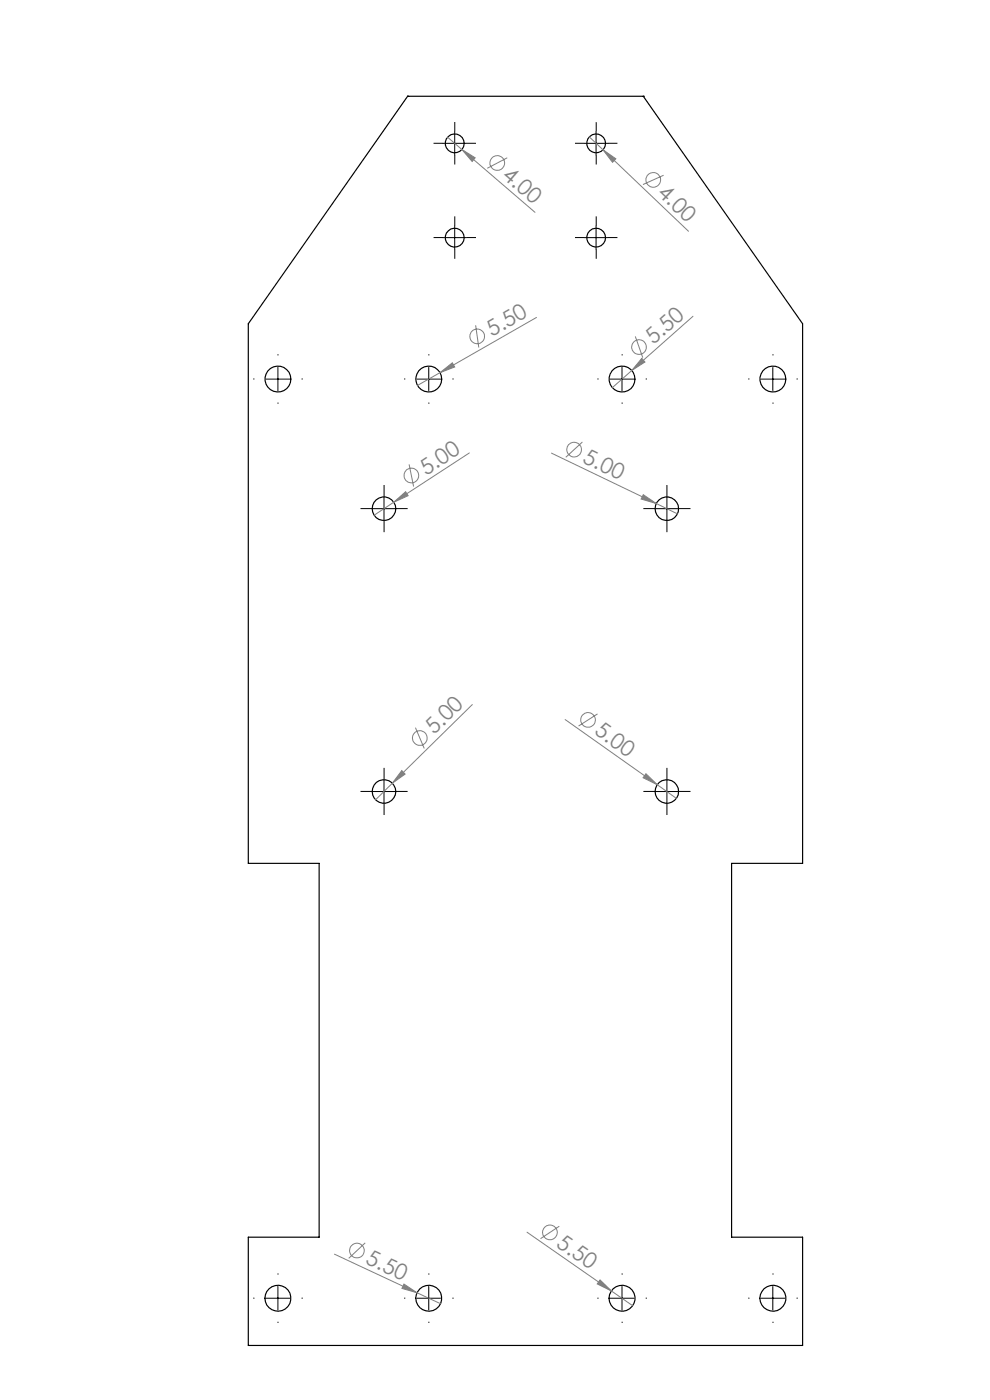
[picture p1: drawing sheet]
<svg xmlns="http://www.w3.org/2000/svg" width="210mm" height="297mm" viewBox="0 0 210 297" stroke-linecap="round" stroke-linejoin="round" font-family="sans-serif">
<defs><g id="words">
<g font-size="4.7" fill="#808080">
<text x="106.3" y="37.5" transform="rotate(41 106.3 37.5)">4.00</text>
<text x="139.3" y="41.2" transform="rotate(44 139.3 41.2)">4.00</text>
<text x="104.3" y="71.6" transform="rotate(-30 104.3 71.6)">5.50</text>
<text x="138.6" y="73.2" transform="rotate(-41 138.6 73.2)">5.50</text>
<text x="90.4" y="100.9" transform="rotate(-33 90.4 100.9)">5.00</text>
<text x="123.4" y="98" transform="rotate(26 123.4 98)">5.00</text>
<text x="92.1" y="156" transform="rotate(-45 92.1 156)">5.00</text>
<text x="125.9" y="155.6" transform="rotate(35 125.9 155.6)">5.00</text>
<text x="77.3" y="267.9" transform="rotate(25 77.3 267.9)">5.50</text>
<text x="117.8" y="264.3" transform="rotate(35 117.8 264.3)">5.50</text>
</g>
</g></defs>
<g fill="none" stroke="#000" stroke-width=".25">
<path d="M86.5 20.4h.1M86.5 20.4h50M86.5 20.4l-33.8 48.3v114.5h15v79.3h-15v22.9h117.6v-22.9h-15.1v-79.3h15.1v-114.5l-33.8-48.3M136.5 20.4h.1"/>
<circle cx="96.5" cy="30.4" r="2"/>
<circle cx="126.4" cy="30.4" r="2"/>
<circle cx="96.5" cy="50.4" r="2"/>
<circle cx="126.4" cy="50.4" r="2"/>
<circle cx="59" cy="80.4" r="2.75"/>
<circle cx="90.9" cy="80.4" r="2.75"/>
<circle cx="131.9" cy="80.4" r="2.75"/>
<circle cx="163.9" cy="80.4" r="2.75"/>
<circle cx="81.5" cy="107.9" r="2.51"/>
<circle cx="141.4" cy="107.9" r="2.5"/>
<circle cx="81.5" cy="167.9" r="2.51"/>
<circle cx="141.4" cy="167.9" r="2.5"/>
<circle cx="59" cy="275.4" r="2.76"/>
<circle cx="91" cy="275.4" r="2.76"/>
<circle cx="131.9" cy="275.4" r="2.76"/>
<circle cx="163.9" cy="275.4" r="2.76"/>
</g>
<g fill="none" stroke="#808080" stroke-width=".21">
<path d="M94.9 29.1l3.1 2.6M98 31.7l2.8 1.8-.6 .8zM98 31.7l15.5 13.3M107.6 33.5l-4.2 2.2M125 29l2.9 2.8M127.9 31.8l2.7 1.9-.7 .7zM127.9 31.8l18.2 17.3M140.8 37.2l-4.4 2M93.3 79.1l2.7-2.1 .4 .9zM93.3 79.1l-4.8 2.7M100.9 69l.7 4.7M113.8 67.3l-20.5 11.8"/>
<path d="M134 78.6l-4.1 3.6M134.8 71.4l1.5 4.5M136.1 76l.7 .8-2.8 1.8zM147 67.1l-13 11.5M86.8 98.5l.9 4.7M99.6 96.1l-16.1 10.4M117 96.1l22.2 10.7M123.5 93.8l-3.5 3.2M83.5 106.5l2.5-2.2 .6 .9zM83.5 106.5l-4.1 2.8M136.5 104.9l2.7 1.9-3.2-.9zM139.2 106.8l4.5 2.2"/>
<path d="M88.1 154.4l1.9 4.4M100.2 149.5l-17 16.7M119.9 152.6l19.5 13.9M126.8 151.4l-4.1 2.6M83.2 166.2l-3.5 3.5M85.2 163.5l.7 .7-2.7 2zM137 164.1l2.4 2.4-3-1.5zM139.4 166.5l4.1 2.9M70.9 266.1l22.6 10.5M77.5 263.7l-3.5 3.2M85.7 272.4l2.7 1.8-3.1-.9zM111.8 261.4l22.4 15.6"/>
<path d="M118.6 260.1l-3.9 2.7M127.3 271.5l2.4 2.4-3-1.5z"/>
<circle cx="105.5" cy="34.6" r="1.56"/>
<circle cx="138.6" cy="38.1" r="1.56"/>
<circle cx="101.2" cy="71.4" r="1.56"/>
<circle cx="135.5" cy="73.6" r="1.55"/>
<circle cx="121.8" cy="95.4" r="1.55"/>
<circle cx="87.3" cy="100.9" r="1.56"/>
<circle cx="89.1" cy="156.6" r="1.57"/>
<circle cx="124.7" cy="152.7" r="1.55"/>
<circle cx="75.7" cy="265.3" r="1.56"/>
<circle cx="116.6" cy="261.4" r="1.56"/>
</g>
<g fill="none" stroke="#000" stroke-width=".21" stroke-dasharray="15.2 1.3 1.3 1.3" stroke-linecap="butt">
<path d="M94 30.4h-2M96.5 27.9v-2M96.5 32.9v2M99 30.4h2M124 30.4h-2M126.5 27.9v-2M126.5 32.9v2M129 30.4h2M94 50.4h-2M96.5 47.9v-2M96.5 52.9v2M99 50.4h2"/>
<path d="M124 50.4h-2M126.5 47.9v-2M126.5 52.9v2M129 50.4h2M59 75.4v-.3M91 75.4v-.3M132 75.4v-.3M164 75.4v-.3M54 80.4h-.3M59 85.4v.2M64 80.4h.2M86 80.4h-.3"/>
<path d="M91 85.4v.2M96 80.4h.2M127 80.4h-.3M132 85.4v.2M137 80.4h.2M159 80.4h-.3M164 85.4v.2M169 80.4h.2M79 107.9h-2.5M81.5 105.4v-2.5M81.5 110.4v2.5M84 107.9h2.5"/>
<path d="M139 107.9h-2.5M141.5 105.4v-2.5M141.5 110.4v2.5M144 107.9h2.5M79 167.9h-2.5M81.5 165.4v-2.5M81.5 170.4v2.5M84 167.9h2.5M139 167.9h-2.5M141.5 165.4v-2.5M141.5 170.4v2.5M144 167.9h2.5"/>
<path d="M54 275.4h-.3M59 270.4v-.3M64 275.4h.2M86 275.4h-.3M91 270.4v-.3M96 275.4h.2M127 275.4h-.3M132 270.4v-.3M137 275.4h.2M159 275.4h-.3M164 270.4v-.3M169 275.4h.2"/>
<path d="M59 280.4v.2M91 280.4v.2M132 280.4v.2M164 280.4v.2"/>
</g>
<g fill="none" stroke="#000" stroke-width=".21">
<path d="M93.9 30.4h5.1M96.4 27.9v5M124 30.4h4.9M126.4 27.9v5M93.9 50.4h5.1M96.4 47.9v5M124 50.4h4.9M126.4 47.9v5M58.9 77.9v5M90.9 77.9v5M131.9 77.9v5M163.9 77.9v5"/>
<path d="M56.4 80.4h5.1M88.4 80.4h5.1M129.4 80.4h5M161.5 80.4h4.9M79 107.9h5M81.5 105.4v5M139 107.9h4.9M141.5 105.4v5M79 167.9h5M81.5 165.4v5M139 167.9h4.9M141.5 165.4v5"/>
<path d="M56.4 275.4h5.1M58.9 272.9v5M88.4 275.4h5.1M90.9 272.9v5M129.4 275.4h5M131.9 272.9v5M161.5 275.4h4.9M163.9 272.9v5"/>
</g>
<g fill="#808080">
<path d="M137 164.1l2.4 2.4-3-1.5z"/>
<path d="M127.3 271.5l2.4 2.4-3-1.5z"/>
<path d="M136.5 104.9l2.7 1.9-3.2-.9z"/>
<path d="M85.7 272.4l2.7 1.8-3.1-.9z"/>
<path d="M93.3 79.1l2.7-2.1 .4 .9z"/>
<path d="M83.5 106.5l2.5-2.2 .6 .9z"/>
<path d="M136.1 76l.7 .8-2.8 1.8z"/>
<path d="M85.2 163.5l.7 .7-2.7 2z"/>
<path d="M127.9 31.8l2.7 1.9-.7 .7z"/>
<path d="M98 31.7l2.8 1.8-.6 .8z"/>
</g>
<use href="#words"/>
</svg>
